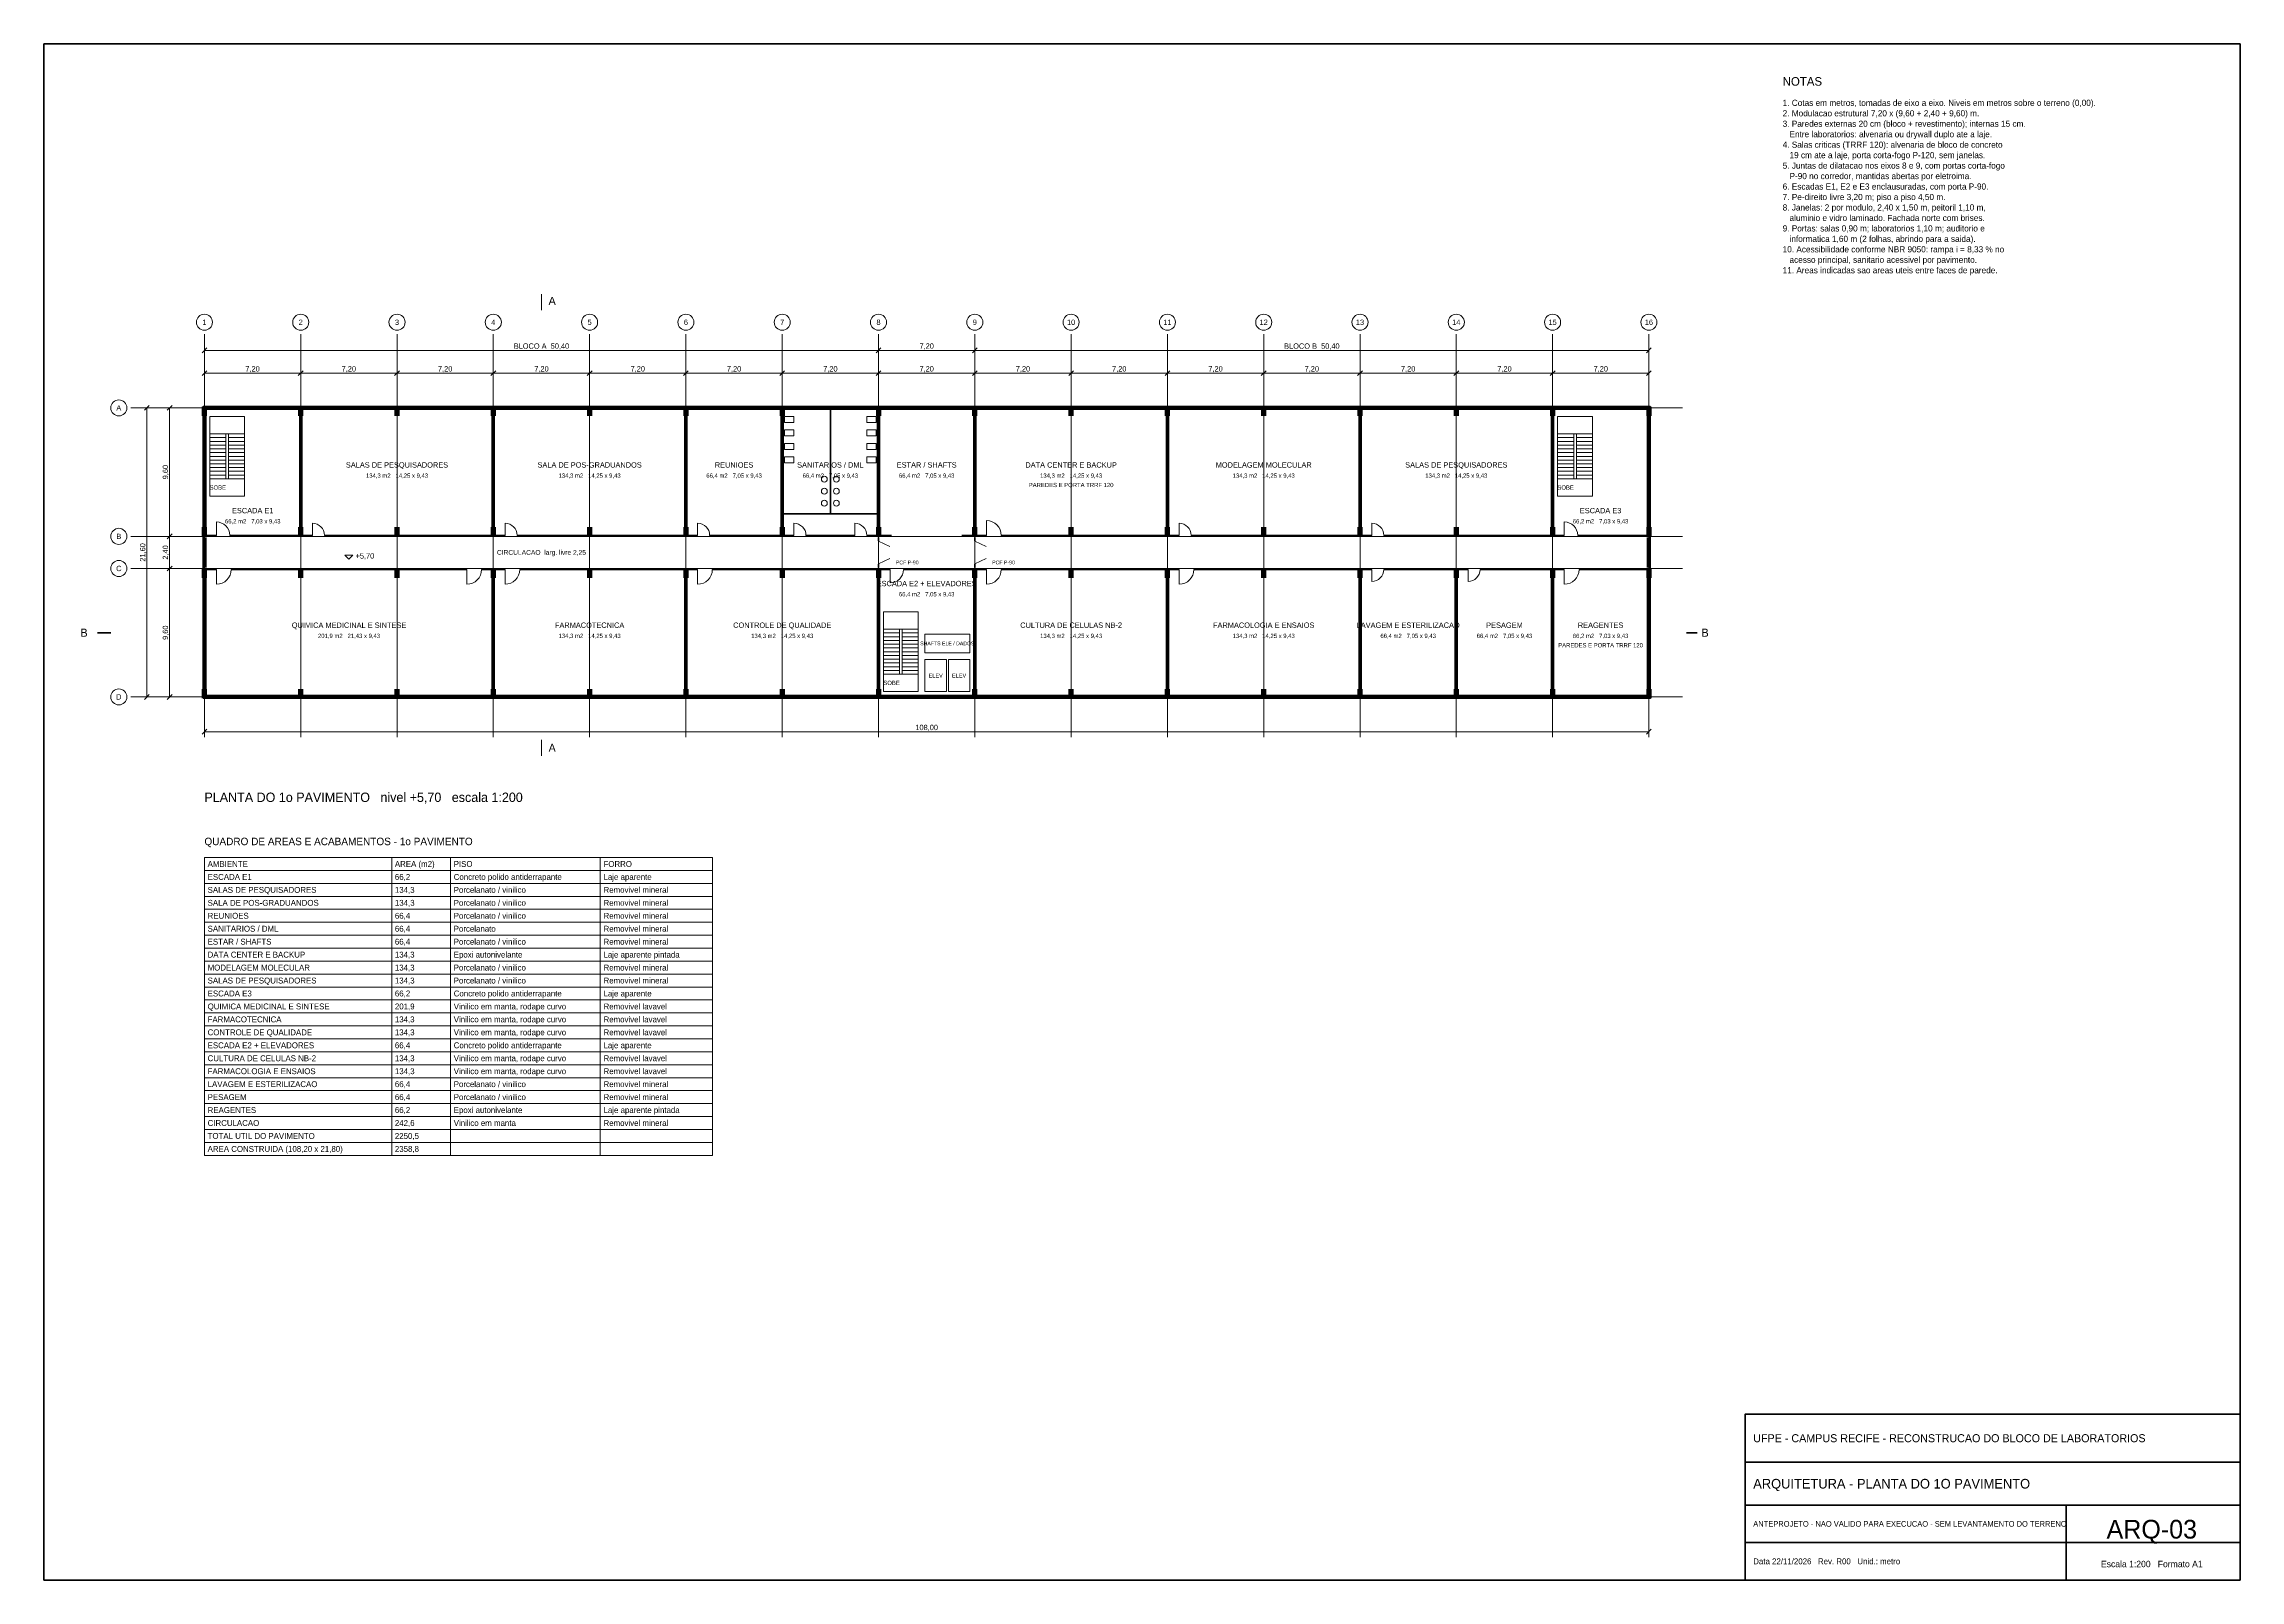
# Model space of a CAD drawing. Header units: metres. Extents: x -12 to 152, y -66 to 49.
import ezdxf
from ezdxf.enums import TextEntityAlignment as Align

# ---------------------------------------------------------------- set-up
doc = ezdxf.new("R2010")
doc.units = ezdxf.units.M
for name, color, linetype, lineweight, true_color in [('COTA', 8, 'Continuous', 13, 0x6a6a6a), ('EIXO', 8, 'Continuous', 13, 0x6a6a6a), ('ESQUADRIA', 4, 'Continuous', 18, 0x007f9f), ('MOBILIA', 9, 'Continuous', 13, 0xa8a8a8)]:
    doc.layers.add(name, color=color, linetype=linetype, lineweight=lineweight, true_color=true_color)
for name, color, linetype, lineweight in [('FOLHA', 7, 'Continuous', 35), ('NOTA', 7, 'Continuous', 18), ('PAREDE', 7, 'Continuous', 50), ('PILAR', 7, 'Continuous', 35), ('TEXTO', 7, 'Continuous', 18)]:
    doc.layers.add(name, color=color, linetype=linetype, lineweight=lineweight)

msp = doc.modelspace()

# ---------------------------------------------------------------- hatches: boundary and pattern name
at = {"layer": 'PILAR'}
for points in [[(-0.2, 21), (0.2, 21), (0.2, 21.7), (-0.2, 21.7)], [(7, 21), (7.4, 21), (7.4, 21.7), (7, 21.7)], [(14.2, 21), (14.6, 21), (14.6, 21.7), (14.2, 21.7)], [(21.4, 21), (21.8, 21), (21.8, 21.7), (21.4, 21.7)], [(28.6, 21), (29, 21), (29, 21.7), (28.6, 21.7)], [(35.8, 21), (36.2, 21), (36.2, 21.7), (35.8, 21.7)], [(43, 21), (43.4, 21), (43.4, 21.7), (43, 21.7)], [(50.2, 21), (50.6, 21), (50.6, 21.7), (50.2, 21.7)], [(57.4, 21), (57.8, 21), (57.8, 21.7), (57.4, 21.7)], [(64.6, 21), (65, 21), (65, 21.7), (64.6, 21.7)], [(71.8, 21), (72.2, 21), (72.2, 21.7), (71.8, 21.7)], [(79, 21), (79.4, 21), (79.4, 21.7), (79, 21.7)], [(86.2, 21), (86.6, 21), (86.6, 21.7), (86.2, 21.7)], [(93.4, 21), (93.8, 21), (93.8, 21.7), (93.4, 21.7)], [(100.6, 21), (101, 21), (101, 21.7), (100.6, 21.7)], [(107.8, 21), (108.2, 21), (108.2, 21.7), (107.8, 21.7)], [(-0.2, 12), (0.2, 12), (0.2, 12.7), (-0.2, 12.7)], [(7, 12), (7.4, 12), (7.4, 12.7), (7, 12.7)], [(14.2, 12), (14.6, 12), (14.6, 12.7), (14.2, 12.7)], [(21.4, 12), (21.8, 12), (21.8, 12.7), (21.4, 12.7)], [(28.6, 12), (29, 12), (29, 12.7), (28.6, 12.7)], [(35.8, 12), (36.2, 12), (36.2, 12.7), (35.8, 12.7)], [(43, 12), (43.4, 12), (43.4, 12.7), (43, 12.7)], [(50.2, 12), (50.6, 12), (50.6, 12.7), (50.2, 12.7)], [(57.4, 12), (57.8, 12), (57.8, 12.7), (57.4, 12.7)], [(64.6, 12), (65, 12), (65, 12.7), (64.6, 12.7)], [(71.8, 12), (72.2, 12), (72.2, 12.7), (71.8, 12.7)], [(79, 12), (79.4, 12), (79.4, 12.7), (79, 12.7)], [(86.2, 12), (86.6, 12), (86.6, 12.7), (86.2, 12.7)], [(93.4, 12), (93.8, 12), (93.8, 12.7), (93.4, 12.7)], [(100.6, 12), (101, 12), (101, 12.7), (100.6, 12.7)], [(107.8, 12), (108.2, 12), (108.2, 12.7), (107.8, 12.7)], [(-0.2, 8.9), (0.2, 8.9), (0.2, 9.6), (-0.2, 9.6)], [(7, 8.9), (7.4, 8.9), (7.4, 9.6), (7, 9.6)], [(14.2, 8.9), (14.6, 8.9), (14.6, 9.6), (14.2, 9.6)], [(21.4, 8.9), (21.8, 8.9), (21.8, 9.6), (21.4, 9.6)], [(28.6, 8.9), (29, 8.9), (29, 9.6), (28.6, 9.6)], [(35.8, 8.9), (36.2, 8.9), (36.2, 9.6), (35.8, 9.6)], [(43, 8.9), (43.4, 8.9), (43.4, 9.6), (43, 9.6)], [(50.2, 8.9), (50.6, 8.9), (50.6, 9.6), (50.2, 9.6)], [(57.4, 8.9), (57.8, 8.9), (57.8, 9.6), (57.4, 9.6)], [(64.6, 8.9), (65, 8.9), (65, 9.6), (64.6, 9.6)], [(71.8, 8.9), (72.2, 8.9), (72.2, 9.6), (71.8, 9.6)], [(79, 8.9), (79.4, 8.9), (79.4, 9.6), (79, 9.6)], [(86.2, 8.9), (86.6, 8.9), (86.6, 9.6), (86.2, 9.6)], [(93.4, 8.9), (93.8, 8.9), (93.8, 9.6), (93.4, 9.6)], [(100.6, 8.9), (101, 8.9), (101, 9.6), (100.6, 9.6)], [(107.8, 8.9), (108.2, 8.9), (108.2, 9.6), (107.8, 9.6)], [(-0.2, -0.1), (0.2, -0.1), (0.2, 0.6), (-0.2, 0.6)], [(7, -0.1), (7.4, -0.1), (7.4, 0.6), (7, 0.6)], [(14.2, -0.1), (14.6, -0.1), (14.6, 0.6), (14.2, 0.6)], [(21.4, -0.1), (21.8, -0.1), (21.8, 0.6), (21.4, 0.6)], [(28.6, -0.1), (29, -0.1), (29, 0.6), (28.6, 0.6)], [(35.8, -0.1), (36.2, -0.1), (36.2, 0.6), (35.8, 0.6)], [(43, -0.1), (43.4, -0.1), (43.4, 0.6), (43, 0.6)], [(50.2, -0.1), (50.6, -0.1), (50.6, 0.6), (50.2, 0.6)], [(57.4, -0.1), (57.8, -0.1), (57.8, 0.6), (57.4, 0.6)], [(64.6, -0.1), (65, -0.1), (65, 0.6), (64.6, 0.6)], [(71.8, -0.1), (72.2, -0.1), (72.2, 0.6), (71.8, 0.6)], [(79, -0.1), (79.4, -0.1), (79.4, 0.6), (79, 0.6)], [(86.2, -0.1), (86.6, -0.1), (86.6, 0.6), (86.2, 0.6)], [(93.4, -0.1), (93.8, -0.1), (93.8, 0.6), (93.4, 0.6)], [(100.6, -0.1), (101, -0.1), (101, 0.6), (100.6, 0.6)], [(107.8, -0.1), (108.2, -0.1), (108.2, 0.6), (107.8, 0.6)]]:
    msp.add_hatch(color=7, dxfattribs=at).paths.add_polyline_path(points)

# ---------------------------------------------------------------- linework, layer by layer
at = {"layer": 'COTA'}
for p, q in [((-0.18, 25.72), (0.18, 26.08)), ((0, 21.78), (0, 26.08)), ((0, 25.9), (50.4, 25.9)), ((50.22, 25.72), (50.58, 26.08)), ((50.22, 25.72), (50.58, 26.08)), ((50.4, 21.78), (50.4, 26.08)), ((50.4, 21.78), (50.4, 26.08)), ((50.4, 25.9), (57.6, 25.9)), ((57.42, 25.72), (57.78, 26.08)), ((57.42, 25.72), (57.78, 26.08)), ((57.6, 21.78), (57.6, 26.08)), ((57.6, 21.78), (57.6, 26.08)), ((57.6, 25.9), (108, 25.9)), ((107.82, 25.72), (108.18, 26.08)), ((108, 21.78), (108, 26.08)), ((-0.18, 24.02), (0.18, 24.38)), ((0, 21.78), (0, 24.38)), ((0, 24.2), (7.2, 24.2)), ((7.02, 24.02), (7.38, 24.38)), ((7.02, 24.02), (7.38, 24.38)), ((7.2, 21.78), (7.2, 24.38)), ((7.2, 21.78), (7.2, 24.38)), ((7.2, 24.2), (14.4, 24.2)), ((14.22, 24.02), (14.58, 24.38)), ((14.22, 24.02), (14.58, 24.38)), ((14.4, 21.78), (14.4, 24.38)), ((14.4, 21.78), (14.4, 24.38)), ((14.4, 24.2), (21.6, 24.2)), ((21.42, 24.02), (21.78, 24.38)), ((21.42, 24.02), (21.78, 24.38)), ((21.6, 21.78), (21.6, 24.38)), ((21.6, 21.78), (21.6, 24.38)), ((21.6, 24.2), (28.8, 24.2)), ((28.62, 24.02), (28.98, 24.38)), ((28.62, 24.02), (28.98, 24.38)), ((28.8, 21.78), (28.8, 24.38)), ((28.8, 21.78), (28.8, 24.38)), ((28.8, 24.2), (36, 24.2)), ((35.82, 24.02), (36.18, 24.38)), ((35.82, 24.02), (36.18, 24.38)), ((36, 21.78), (36, 24.38)), ((36, 21.78), (36, 24.38)), ((36, 24.2), (43.2, 24.2)), ((43.02, 24.02), (43.38, 24.38)), ((43.02, 24.02), (43.38, 24.38)), ((43.2, 21.78), (43.2, 24.38)), ((43.2, 21.78), (43.2, 24.38)), ((43.2, 24.2), (50.4, 24.2)), ((50.22, 24.02), (50.58, 24.38)), ((50.22, 24.02), (50.58, 24.38)), ((50.4, 21.78), (50.4, 24.38)), ((50.4, 21.78), (50.4, 24.38)), ((50.4, 24.2), (57.6, 24.2)), ((57.42, 24.02), (57.78, 24.38)), ((57.42, 24.02), (57.78, 24.38)), ((57.6, 21.78), (57.6, 24.38)), ((57.6, 21.78), (57.6, 24.38)), ((57.6, 24.2), (64.8, 24.2)), ((64.62, 24.02), (64.98, 24.38)), ((64.62, 24.02), (64.98, 24.38)), ((64.8, 21.78), (64.8, 24.38)), ((64.8, 21.78), (64.8, 24.38)), ((64.8, 24.2), (72, 24.2)), ((71.82, 24.02), (72.18, 24.38)), ((71.82, 24.02), (72.18, 24.38)), ((72, 21.78), (72, 24.38)), ((72, 21.78), (72, 24.38)), ((72, 24.2), (79.2, 24.2)), ((79.02, 24.02), (79.38, 24.38)), ((79.02, 24.02), (79.38, 24.38)), ((79.2, 21.78), (79.2, 24.38)), ((79.2, 21.78), (79.2, 24.38)), ((79.2, 24.2), (86.4, 24.2)), ((86.22, 24.02), (86.58, 24.38)), ((86.22, 24.02), (86.58, 24.38)), ((86.4, 21.78), (86.4, 24.38)), ((86.4, 21.78), (86.4, 24.38)), ((86.4, 24.2), (93.6, 24.2)), ((93.42, 24.02), (93.78, 24.38)), ((93.42, 24.02), (93.78, 24.38)), ((93.6, 21.78), (93.6, 24.38)), ((93.6, 21.78), (93.6, 24.38)), ((93.6, 24.2), (100.8, 24.2)), ((100.62, 24.02), (100.98, 24.38)), ((100.62, 24.02), (100.98, 24.38)), ((100.8, 21.78), (100.8, 24.38)), ((100.8, 21.78), (100.8, 24.38)), ((100.8, 24.2), (108, 24.2)), ((107.82, 24.02), (108.18, 24.38)), ((108, 21.78), (108, 24.38)), ((-4.48, 21.42), (-4.12, 21.78)), ((-0.18, 21.6), (-4.48, 21.6)), ((-4.3, 0), (-4.3, 21.6)), ((-2.78, 21.42), (-2.42, 21.78)), ((-0.18, 21.6), (-2.78, 21.6)), ((-2.6, 12), (-2.6, 21.6)), ((-2.78, 11.82), (-2.42, 12.18)), ((-2.78, 11.82), (-2.42, 12.18)), ((-0.18, 12), (-2.78, 12)), ((-0.18, 12), (-2.78, 12)), ((-2.6, 9.6), (-2.6, 12)), ((-2.78, 9.42), (-2.42, 9.78)), ((-2.78, 9.42), (-2.42, 9.78)), ((-0.18, 9.6), (-2.78, 9.6)), ((-0.18, 9.6), (-2.78, 9.6)), ((-2.6, 0), (-2.6, 9.6)), ((-4.48, -0.18), (-4.12, 0.18)), ((-0.18, 0), (-4.48, 0)), ((-2.78, -0.18), (-2.42, 0.18)), ((-0.18, 0), (-2.78, 0)), ((0, -0.18), (0, -2.78)), ((108, -0.18), (108, -2.78)), ((-0.18, -2.78), (0.18, -2.42)), ((0, -2.6), (108, -2.6)), ((107.82, -2.78), (108.18, -2.42)), ((0, -12.968), (38, -12.968)), ((14, -34.264), (14, -12)), ((18.4, -34.264), (18.4, -12)), ((29.6, -34.264), (29.6, -12)), ((0, -13.936), (38, -13.936)), ((0, -14.904), (38, -14.904)), ((0, -15.872), (38, -15.872)), ((0, -16.84), (38, -16.84)), ((0, -17.808), (38, -17.808)), ((0, -18.776), (38, -18.776)), ((0, -19.744), (38, -19.744)), ((0, -20.712), (38, -20.712)), ((0, -21.68), (38, -21.68)), ((0, -22.648), (38, -22.648)), ((0, -23.616), (38, -23.616)), ((0, -24.584), (38, -24.584)), ((0, -25.552), (38, -25.552)), ((0, -26.52), (38, -26.52)), ((0, -27.488), (38, -27.488)), ((0, -28.456), (38, -28.456)), ((0, -29.424), (38, -29.424)), ((0, -30.392), (38, -30.392)), ((0, -31.36), (38, -31.36)), ((0, -32.328), (38, -32.328)), ((0, -33.296), (38, -33.296)), ((0, -34.264), (38, -34.264))]:
    msp.add_line(p, q, dxfattribs=at)
for points in [[(10.5, 10.6), (10.8, 10.3), (11.1, 10.6)], [(0, -34.264), (38, -34.264), (38, -12), (0, -12)]]:
    msp.add_lwpolyline(points, close=True, dxfattribs=at)
at = {"layer": 'EIXO'}
for p, q in [((0, -3), (0, 27.1)), ((7.2, -3), (7.2, 27.1)), ((14.4, -3), (14.4, 27.1)), ((21.6, -3), (21.6, 27.1)), ((28.8, -3), (28.8, 27.1)), ((36, -3), (36, 27.1)), ((43.2, -3), (43.2, 27.1)), ((50.4, -3), (50.4, 27.1)), ((57.6, -3), (57.6, 27.1)), ((64.8, -3), (64.8, 27.1)), ((72, -3), (72, 27.1)), ((79.2, -3), (79.2, 27.1)), ((86.4, -3), (86.4, 27.1)), ((93.6, -3), (93.6, 27.1)), ((100.8, -3), (100.8, 27.1)), ((108, -3), (108, 27.1)), ((-5.5, 21.6), (110.5, 21.6)), ((-5.5, 12), (110.5, 12)), ((-5.5, 9.6), (110.5, 9.6)), ((-5.5, 0), (110.5, 0))]:
    msp.add_line(p, q, dxfattribs=at)
for centre in [(0, 28), (7.2, 28), (14.4, 28), (21.6, 28), (28.8, 28), (36, 28), (43.2, 28), (50.4, 28), (57.6, 28), (64.8, 28), (72, 28), (79.2, 28), (86.4, 28), (93.6, 28), (100.8, 28), (108, 28), (-6.4, 21.6), (-6.4, 12), (-6.4, 9.6), (-6.4, 0)]:
    msp.add_circle(centre, 0.6, dxfattribs=at)
at = {"layer": 'ESQUADRIA'}
for p, q in [((0.9, 21.5), (1.9, 21.5)), ((7.8, 21.6), (10.2, 21.6)), ((11.4, 21.6), (13.8, 21.6)), ((15, 21.6), (17.4, 21.6)), ((18.6, 21.6), (21, 21.6)), ((22.2, 21.6), (24.6, 21.6)), ((25.8, 21.6), (28.2, 21.6)), ((29.4, 21.6), (31.8, 21.6)), ((33, 21.6), (35.4, 21.6)), ((36.6, 21.6), (39, 21.6)), ((40.2, 21.6), (42.6, 21.6)), ((43.8, 21.6), (46.2, 21.6)), ((47.4, 21.6), (49.8, 21.6)), ((51, 21.6), (53.4, 21.6)), ((54.6, 21.6), (57, 21.6)), ((72.6, 21.6), (75, 21.6)), ((76.2, 21.6), (78.6, 21.6)), ((79.8, 21.6), (82.2, 21.6)), ((83.4, 21.6), (85.8, 21.6)), ((87, 21.6), (89.4, 21.6)), ((90.6, 21.6), (93, 21.6)), ((94.2, 21.6), (96.6, 21.6)), ((97.8, 21.6), (100.2, 21.6)), ((101.675, 21.5), (102.675, 21.5)), ((58.475, 12.075), (58.475, 13.175)), ((0.9, 12.075), (0.9, 13.075)), ((8.075, 12.075), (8.075, 12.975)), ((22.475, 12.075), (22.475, 12.975)), ((36.875, 12.075), (36.875, 12.975)), ((44.075, 12.075), (44.075, 12.975)), ((48.625, 12.075), (48.625, 12.975)), ((50.4, 11.65), (51.25, 11.25)), ((57.6, 11.65), (58.45, 11.25)), ((72.875, 12.075), (72.875, 12.975)), ((87.275, 12.075), (87.275, 12.975)), ((101.675, 12.075), (101.675, 13.075)), ((50.4, 9.95), (51.25, 10.35)), ((57.6, 9.95), (58.45, 10.35)), ((0.9, 9.525), (0.9, 8.425)), ((19.625, 9.525), (19.625, 8.425)), ((22.475, 9.525), (22.475, 8.425)), ((36.875, 9.525), (36.875, 8.425)), ((51.275, 9.525), (51.275, 8.525)), ((58.475, 9.525), (58.475, 8.425)), ((72.875, 9.525), (72.875, 8.425)), ((87.275, 9.525), (87.275, 8.625)), ((94.475, 9.525), (94.475, 8.625)), ((101.675, 9.525), (101.675, 8.425)), ((0.6, 0), (3, 0)), ((4.2, 0), (6.6, 0)), ((7.8, 0), (10.2, 0)), ((11.4, 0), (13.8, 0)), ((15, 0), (17.4, 0)), ((18.6, 0), (21, 0)), ((22.2, 0), (24.6, 0)), ((25.8, 0), (28.2, 0)), ((29.4, 0), (31.8, 0)), ((33, 0), (35.4, 0)), ((36.6, 0), (39, 0)), ((40.2, 0), (42.6, 0)), ((43.8, 0), (46.2, 0)), ((47.4, 0), (49.8, 0)), ((58.2, 0), (60.6, 0)), ((61.8, 0), (64.2, 0)), ((65.4, 0), (67.8, 0)), ((69, 0), (71.4, 0)), ((72.6, 0), (75, 0)), ((76.2, 0), (78.6, 0)), ((79.8, 0), (82.2, 0)), ((83.4, 0), (85.8, 0)), ((87, 0), (89.4, 0)), ((90.6, 0), (93, 0)), ((94.2, 0), (96.6, 0)), ((97.8, 0), (100.2, 0))]:
    msp.add_line(p, q, dxfattribs=at)
for points in [[(7.8, 21.5), (10.2, 21.5), (10.2, 21.7), (7.8, 21.7)], [(11.4, 21.5), (13.8, 21.5), (13.8, 21.7), (11.4, 21.7)], [(15, 21.5), (17.4, 21.5), (17.4, 21.7), (15, 21.7)], [(18.6, 21.5), (21, 21.5), (21, 21.7), (18.6, 21.7)], [(22.2, 21.5), (24.6, 21.5), (24.6, 21.7), (22.2, 21.7)], [(25.8, 21.5), (28.2, 21.5), (28.2, 21.7), (25.8, 21.7)], [(29.4, 21.5), (31.8, 21.5), (31.8, 21.7), (29.4, 21.7)], [(33, 21.5), (35.4, 21.5), (35.4, 21.7), (33, 21.7)], [(36.6, 21.5), (39, 21.5), (39, 21.7), (36.6, 21.7)], [(40.2, 21.5), (42.6, 21.5), (42.6, 21.7), (40.2, 21.7)], [(43.8, 21.5), (46.2, 21.5), (46.2, 21.7), (43.8, 21.7)], [(47.4, 21.5), (49.8, 21.5), (49.8, 21.7), (47.4, 21.7)], [(51, 21.5), (53.4, 21.5), (53.4, 21.7), (51, 21.7)], [(54.6, 21.5), (57, 21.5), (57, 21.7), (54.6, 21.7)], [(72.6, 21.5), (75, 21.5), (75, 21.7), (72.6, 21.7)], [(76.2, 21.5), (78.6, 21.5), (78.6, 21.7), (76.2, 21.7)], [(79.8, 21.5), (82.2, 21.5), (82.2, 21.7), (79.8, 21.7)], [(83.4, 21.5), (85.8, 21.5), (85.8, 21.7), (83.4, 21.7)], [(87, 21.5), (89.4, 21.5), (89.4, 21.7), (87, 21.7)], [(90.6, 21.5), (93, 21.5), (93, 21.7), (90.6, 21.7)], [(94.2, 21.5), (96.6, 21.5), (96.6, 21.7), (94.2, 21.7)], [(97.8, 21.5), (100.2, 21.5), (100.2, 21.7), (97.8, 21.7)], [(0.6, -0.1), (3, -0.1), (3, 0.1), (0.6, 0.1)], [(4.2, -0.1), (6.6, -0.1), (6.6, 0.1), (4.2, 0.1)], [(7.8, -0.1), (10.2, -0.1), (10.2, 0.1), (7.8, 0.1)], [(11.4, -0.1), (13.8, -0.1), (13.8, 0.1), (11.4, 0.1)], [(15, -0.1), (17.4, -0.1), (17.4, 0.1), (15, 0.1)], [(18.6, -0.1), (21, -0.1), (21, 0.1), (18.6, 0.1)], [(22.2, -0.1), (24.6, -0.1), (24.6, 0.1), (22.2, 0.1)], [(25.8, -0.1), (28.2, -0.1), (28.2, 0.1), (25.8, 0.1)], [(29.4, -0.1), (31.8, -0.1), (31.8, 0.1), (29.4, 0.1)], [(33, -0.1), (35.4, -0.1), (35.4, 0.1), (33, 0.1)], [(36.6, -0.1), (39, -0.1), (39, 0.1), (36.6, 0.1)], [(40.2, -0.1), (42.6, -0.1), (42.6, 0.1), (40.2, 0.1)], [(43.8, -0.1), (46.2, -0.1), (46.2, 0.1), (43.8, 0.1)], [(47.4, -0.1), (49.8, -0.1), (49.8, 0.1), (47.4, 0.1)], [(51.375, -0.1), (52.375, -0.1), (52.375, 0.1), (51.375, 0.1)], [(58.2, -0.1), (60.6, -0.1), (60.6, 0.1), (58.2, 0.1)], [(61.8, -0.1), (64.2, -0.1), (64.2, 0.1), (61.8, 0.1)], [(65.4, -0.1), (67.8, -0.1), (67.8, 0.1), (65.4, 0.1)], [(69, -0.1), (71.4, -0.1), (71.4, 0.1), (69, 0.1)], [(72.6, -0.1), (75, -0.1), (75, 0.1), (72.6, 0.1)], [(76.2, -0.1), (78.6, -0.1), (78.6, 0.1), (76.2, 0.1)], [(79.8, -0.1), (82.2, -0.1), (82.2, 0.1), (79.8, 0.1)], [(83.4, -0.1), (85.8, -0.1), (85.8, 0.1), (83.4, 0.1)], [(87, -0.1), (89.4, -0.1), (89.4, 0.1), (87, 0.1)], [(90.6, -0.1), (93, -0.1), (93, 0.1), (90.6, 0.1)], [(94.2, -0.1), (96.6, -0.1), (96.6, 0.1), (94.2, 0.1)], [(97.8, -0.1), (100.2, -0.1), (100.2, 0.1), (97.8, 0.1)]]:
    msp.add_lwpolyline(points, close=True, dxfattribs=at)
for centre, radius, start, end in [((58.475, 12.075), 1.1, 0, 90), ((0.9, 12.075), 1, 0, 90), ((8.075, 12.075), 0.9, 0, 90), ((22.475, 12.075), 0.9, 0, 90), ((36.875, 12.075), 0.9, 0, 90), ((44.075, 12.075), 0.9, 0, 90), ((48.625, 12.075), 0.9, 0, 90), ((72.875, 12.075), 0.9, 0, 90), ((87.275, 12.075), 0.9, 0, 90), ((101.675, 12.075), 1, 0, 90), ((0.9, 9.525), 1.1, 270, 360), ((19.625, 9.525), 1.1, 270, 360), ((22.475, 9.525), 1.1, 270, 360), ((36.875, 9.525), 1.1, 270, 360), ((51.275, 9.525), 1, 270, 360), ((58.475, 9.525), 1.1, 270, 360), ((72.875, 9.525), 1.1, 270, 360), ((87.275, 9.525), 0.9, 270, 360), ((94.475, 9.525), 0.9, 270, 360), ((101.675, 9.525), 1.1, 270, 360)]:
    msp.add_arc(centre, radius, start, end, dxfattribs=at)
at = {"layer": 'FOLHA'}
for p, q in [((115.2, -57.2), (152.2, -57.2)), ((115.2, -60.4), (152.2, -60.4)), ((139.2, -66), (139.2, -60.4)), ((115.2, -63.2), (152.2, -63.2))]:
    msp.add_line(p, q, dxfattribs=at)
for points in [[(-12, -66), (152.2, -66), (152.2, 48.8), (-12, 48.8)], [(115.2, -66), (152.2, -66), (152.2, -53.6), (115.2, -53.6)]]:
    msp.add_lwpolyline(points, close=True, dxfattribs=at)
at = {"layer": 'MOBILIA'}
for p, q in [((0.4, 19.66), (1.6, 19.66)), ((0.4, 19.38), (1.6, 19.38)), ((0.4, 19.1), (1.6, 19.1)), ((0.4, 18.82), (1.6, 18.82)), ((0.4, 18.54), (1.6, 18.54)), ((0.4, 18.26), (1.6, 18.26)), ((1.8, 19.66), (3, 19.66)), ((1.8, 19.38), (3, 19.38)), ((1.8, 19.1), (3, 19.1)), ((1.8, 18.82), (3, 18.82)), ((1.8, 18.54), (3, 18.54)), ((1.8, 18.26), (3, 18.26)), ((101.175, 19.66), (102.375, 19.66)), ((101.175, 19.38), (102.375, 19.38)), ((101.175, 19.1), (102.375, 19.1)), ((101.175, 18.82), (102.375, 18.82)), ((101.175, 18.54), (102.375, 18.54)), ((101.175, 18.26), (102.375, 18.26)), ((102.575, 19.66), (103.775, 19.66)), ((102.575, 19.38), (103.775, 19.38)), ((102.575, 19.1), (103.775, 19.1)), ((102.575, 18.82), (103.775, 18.82)), ((102.575, 18.54), (103.775, 18.54)), ((102.575, 18.26), (103.775, 18.26)), ((0.4, 17.98), (1.6, 17.98)), ((0.4, 17.7), (1.6, 17.7)), ((0.4, 17.42), (1.6, 17.42)), ((0.4, 17.14), (1.6, 17.14)), ((0.4, 16.86), (1.6, 16.86)), ((0.4, 16.58), (1.6, 16.58)), ((1.8, 17.98), (3, 17.98)), ((1.8, 17.7), (3, 17.7)), ((1.8, 17.42), (3, 17.42)), ((1.8, 17.14), (3, 17.14)), ((1.8, 16.86), (3, 16.86)), ((1.8, 16.58), (3, 16.58)), ((101.175, 17.98), (102.375, 17.98)), ((101.175, 17.7), (102.375, 17.7)), ((101.175, 17.42), (102.375, 17.42)), ((101.175, 17.14), (102.375, 17.14)), ((101.175, 16.86), (102.375, 16.86)), ((101.175, 16.58), (102.375, 16.58)), ((102.575, 17.98), (103.775, 17.98)), ((102.575, 17.7), (103.775, 17.7)), ((102.575, 17.42), (103.775, 17.42)), ((102.575, 17.14), (103.775, 17.14)), ((102.575, 16.86), (103.775, 16.86)), ((102.575, 16.58), (103.775, 16.58)), ((0.4, 16.3), (1.6, 16.3)), ((1.8, 16.3), (3, 16.3)), ((101.175, 16.3), (102.375, 16.3)), ((102.575, 16.3), (103.775, 16.3)), ((50.775, 5.06), (51.975, 5.06)), ((52.175, 5.06), (53.375, 5.06)), ((50.775, 4.78), (51.975, 4.78)), ((50.775, 4.5), (51.975, 4.5)), ((50.775, 4.22), (51.975, 4.22)), ((50.775, 3.94), (51.975, 3.94)), ((50.775, 3.66), (51.975, 3.66)), ((50.775, 3.38), (51.975, 3.38)), ((52.175, 4.78), (53.375, 4.78)), ((52.175, 4.5), (53.375, 4.5)), ((52.175, 4.22), (53.375, 4.22)), ((52.175, 3.94), (53.375, 3.94)), ((52.175, 3.66), (53.375, 3.66)), ((52.175, 3.38), (53.375, 3.38)), ((50.775, 3.1), (51.975, 3.1)), ((50.775, 2.82), (51.975, 2.82)), ((50.775, 2.54), (51.975, 2.54)), ((50.775, 2.26), (51.975, 2.26)), ((50.775, 1.98), (51.975, 1.98)), ((50.775, 1.7), (51.975, 1.7)), ((52.175, 3.1), (53.375, 3.1)), ((52.175, 2.82), (53.375, 2.82)), ((52.175, 2.54), (53.375, 2.54)), ((52.175, 2.26), (53.375, 2.26)), ((52.175, 1.98), (53.375, 1.98)), ((52.175, 1.7), (53.375, 1.7))]:
    msp.add_line(p, q, dxfattribs=at)
for points in [[(0.4, 15), (3, 15), (3, 20.96), (0.4, 20.96)], [(43.375, 20.5), (44.075, 20.5), (44.075, 20.95), (43.375, 20.95)], [(43.375, 19.5), (44.075, 19.5), (44.075, 19.95), (43.375, 19.95)], [(49.525, 20.5), (50.225, 20.5), (50.225, 20.95), (49.525, 20.95)], [(49.525, 19.5), (50.225, 19.5), (50.225, 19.95), (49.525, 19.95)], [(101.175, 15), (103.775, 15), (103.775, 20.96), (101.175, 20.96)], [(1.6, 16.3), (1.8, 16.3), (1.8, 19.66), (1.6, 19.66)], [(43.375, 18.5), (44.075, 18.5), (44.075, 18.95), (43.375, 18.95)], [(49.525, 18.5), (50.225, 18.5), (50.225, 18.95), (49.525, 18.95)], [(102.375, 16.3), (102.575, 16.3), (102.575, 19.66), (102.375, 19.66)], [(43.375, 17.5), (44.075, 17.5), (44.075, 17.95), (43.375, 17.95)], [(49.525, 17.5), (50.225, 17.5), (50.225, 17.95), (49.525, 17.95)], [(50.775, 0.4), (53.375, 0.4), (53.375, 6.36), (50.775, 6.36)], [(51.975, 1.7), (52.175, 1.7), (52.175, 5.06), (51.975, 5.06)], [(53.875, 3.3), (57.225, 3.3), (57.225, 4.7), (53.875, 4.7)], [(53.875, 0.4), (55.475, 0.4), (55.475, 2.8), (53.875, 2.8)], [(55.625, 0.4), (57.225, 0.4), (57.225, 2.8), (55.625, 2.8)]]:
    msp.add_lwpolyline(points, close=True, dxfattribs=at)
for centre in [(46.35, 16.275), (47.25, 16.275), (46.35, 15.375), (47.25, 15.375), (46.35, 14.475), (47.25, 14.475)]:
    msp.add_circle(centre, 0.22, dxfattribs=at)
at = {"layer": 'PAREDE'}
for p, q in [((0.1, 12.075), (0.1, 21.5)), ((0.1, 21.5), (7.125, 21.5)), ((7.125, 12.075), (7.125, 21.5)), ((7.275, 12.075), (7.275, 21.5)), ((7.275, 21.5), (21.525, 21.5)), ((21.525, 12.075), (21.525, 21.5)), ((21.675, 12.075), (21.675, 21.5)), ((21.675, 21.5), (35.925, 21.5)), ((35.925, 12.075), (35.925, 21.5)), ((36.075, 12.075), (36.075, 21.5)), ((36.075, 21.5), (43.125, 21.5)), ((43.125, 12.075), (43.125, 21.5)), ((43.275, 12.075), (43.275, 21.5)), ((43.275, 21.5), (50.325, 21.5)), ((46.8, 13.675), (46.8, 21.5)), ((50.325, 12.075), (50.325, 21.5)), ((50.475, 12.075), (50.475, 21.5)), ((50.475, 21.5), (57.525, 21.5)), ((57.525, 12.075), (57.525, 21.5)), ((57.675, 12.075), (57.675, 21.5)), ((57.675, 21.5), (71.925, 21.5)), ((71.925, 12.075), (71.925, 21.5)), ((72.075, 12.075), (72.075, 21.5)), ((72.075, 21.5), (86.325, 21.5)), ((86.325, 12.075), (86.325, 21.5)), ((86.475, 12.075), (86.475, 21.5)), ((86.475, 21.5), (100.725, 21.5)), ((100.725, 12.075), (100.725, 21.5)), ((100.875, 12.075), (100.875, 21.5)), ((100.875, 21.5), (107.9, 21.5)), ((107.9, 12.075), (107.9, 21.5)), ((43.275, 13.675), (50.325, 13.675)), ((0.1, 12.075), (0.9, 12.075)), ((0.1, 9.675), (0.1, 11.925)), ((1.9, 12.075), (7.125, 12.075)), ((7.275, 12.075), (8.075, 12.075)), ((8.975, 12.075), (21.525, 12.075)), ((21.675, 12.075), (22.475, 12.075)), ((23.375, 12.075), (35.925, 12.075)), ((36.075, 12.075), (36.875, 12.075)), ((37.775, 12.075), (43.125, 12.075)), ((43.275, 12.075), (44.075, 12.075)), ((44.975, 12.075), (48.625, 12.075)), ((49.525, 12.075), (50.325, 12.075)), ((50.4, 11.925), (50.4, 11.675)), ((50.475, 12.075), (51.375, 12.075)), ((56.625, 12.075), (57.525, 12.075)), ((57.6, 11.925), (57.6, 11.675)), ((57.675, 12.075), (58.475, 12.075)), ((59.575, 12.075), (71.925, 12.075)), ((72.075, 12.075), (72.875, 12.075)), ((73.775, 12.075), (86.325, 12.075)), ((86.475, 12.075), (87.275, 12.075)), ((88.175, 12.075), (100.725, 12.075)), ((100.875, 12.075), (101.675, 12.075)), ((102.675, 12.075), (107.9, 12.075)), ((107.9, 9.675), (107.9, 11.925)), ((50.4, 9.675), (50.4, 9.925)), ((57.6, 9.675), (57.6, 9.925)), ((0.1, 0.1), (0.1, 9.525)), ((0.1, 9.525), (0.9, 9.525)), ((2, 9.525), (19.625, 9.525)), ((20.725, 9.525), (21.525, 9.525)), ((21.525, 0.1), (21.525, 9.525)), ((21.675, 0.1), (21.675, 9.525)), ((21.675, 9.525), (22.475, 9.525)), ((23.575, 9.525), (35.925, 9.525)), ((35.925, 0.1), (35.925, 9.525)), ((36.075, 0.1), (36.075, 9.525)), ((36.075, 9.525), (36.875, 9.525)), ((37.975, 9.525), (50.325, 9.525)), ((50.325, 0.1), (50.325, 9.525)), ((50.475, 0.1), (50.475, 9.525)), ((50.475, 9.525), (51.275, 9.525)), ((52.275, 9.525), (57.525, 9.525)), ((57.525, 0.1), (57.525, 9.525)), ((57.675, 0.1), (57.675, 9.525)), ((57.675, 9.525), (58.475, 9.525)), ((59.575, 9.525), (71.925, 9.525)), ((71.925, 0.1), (71.925, 9.525)), ((72.075, 0.1), (72.075, 9.525)), ((72.075, 9.525), (72.875, 9.525)), ((73.975, 9.525), (86.325, 9.525)), ((86.325, 0.1), (86.325, 9.525)), ((86.475, 0.1), (86.475, 9.525)), ((86.475, 9.525), (87.275, 9.525)), ((88.175, 9.525), (93.525, 9.525)), ((93.525, 0.1), (93.525, 9.525)), ((93.675, 0.1), (93.675, 9.525)), ((93.675, 9.525), (94.475, 9.525)), ((95.375, 9.525), (100.725, 9.525)), ((100.725, 0.1), (100.725, 9.525)), ((100.875, 0.1), (100.875, 9.525)), ((100.875, 9.525), (101.675, 9.525)), ((102.775, 9.525), (107.9, 9.525)), ((107.9, 0.1), (107.9, 9.525)), ((-8, 4.8), (-7, 4.8)), ((110.8, 4.8), (111.6, 4.8)), ((0.1, 0.1), (21.525, 0.1)), ((21.675, 0.1), (35.925, 0.1)), ((36.075, 0.1), (50.325, 0.1)), ((50.475, 0.1), (57.525, 0.1)), ((57.675, 0.1), (71.925, 0.1)), ((72.075, 0.1), (86.325, 0.1)), ((86.475, 0.1), (93.525, 0.1)), ((93.675, 0.1), (100.725, 0.1)), ((100.875, 0.1), (107.9, 0.1))]:
    msp.add_line(p, q, dxfattribs=at)
msp.add_lwpolyline([(-0.1, -0.1), (108.1, -0.1), (108.1, 21.7), (-0.1, 21.7)], close=True, dxfattribs=at)
at = {"layer": 'TEXTO'}
for p, q in [((25.2, 30.1), (25.2, 28.9)), ((25.2, -3.2), (25.2, -4.4))]:
    msp.add_line(p, q, dxfattribs=at)

# ---------------------------------------------------------------- texts
at = {"layer": 'COTA'}
for s, p in [('BLOCO A  50,40', (25.2, 26.22)), ('7,20', (54, 26.22)), ('BLOCO B  50,40', (82.8, 26.22)), ('7,20', (3.6, 24.52)), ('7,20', (10.8, 24.52)), ('7,20', (18, 24.52)), ('7,20', (25.2, 24.52)), ('7,20', (32.4, 24.52)), ('7,20', (39.6, 24.52)), ('7,20', (46.8, 24.52)), ('7,20', (54, 24.52)), ('7,20', (61.2, 24.52)), ('7,20', (68.4, 24.52)), ('7,20', (75.6, 24.52)), ('7,20', (82.8, 24.52)), ('7,20', (90, 24.52)), ('7,20', (97.2, 24.52)), ('7,20', (104.4, 24.52)), ('108,00', (54, -2.28))]:
    msp.add_text(s, height=0.4, dxfattribs=at).set_placement(p, align=Align.MIDDLE_CENTER)
for s, p in [('9,60', (-2.92, 16.8)), ('21,60', (-4.62, 10.8)), ('2,40', (-2.92, 10.8)), ('9,60', (-2.92, 4.8))]:
    msp.add_text(s, height=0.4, rotation=90, dxfattribs=at).set_placement(p, align=Align.MIDDLE_CENTER)
msp.add_text('+5,70', height=0.4, dxfattribs=at).set_placement((11.3, 10.54), align=Align.MIDDLE_LEFT)
at = {"layer": 'EIXO'}
for s, p in [('1', (0, 28)), ('2', (7.2, 28)), ('3', (14.4, 28)), ('4', (21.6, 28)), ('5', (28.8, 28)), ('6', (36, 28)), ('7', (43.2, 28)), ('8', (50.4, 28)), ('9', (57.6, 28)), ('10', (64.8, 28)), ('11', (72, 28)), ('12', (79.2, 28)), ('13', (86.4, 28)), ('14', (93.6, 28)), ('15', (100.8, 28)), ('16', (108, 28)), ('A', (-6.4, 21.6)), ('B', (-6.4, 12)), ('C', (-6.4, 9.6)), ('D', (-6.4, 0))]:
    msp.add_text(s, height=0.4, dxfattribs=at).set_placement(p, align=Align.MIDDLE_CENTER)
at = {"layer": 'ESQUADRIA'}
for p in [(51.7, 10.05), (58.9, 10.05)]:
    msp.add_text('PCF P-90', height=0.28, dxfattribs=at).set_placement(p, align=Align.MIDDLE_LEFT)
at = {"layer": 'FOLHA'}
for s, height, p in [('UFPE - CAMPUS RECIFE - RECONSTRUCAO DO BLOCO DE LABORATORIOS', 0.6, (115.8, -55.4)), ('ARQUITETURA - PLANTA DO 1O PAVIMENTO', 0.72, (115.8, -58.8)), ('ANTEPROJETO - NAO VALIDO PARA EXECUCAO - SEM LEVANTAMENTO DO TERRENO', 0.42, (115.8, -61.8)), ('Data 22/11/2026   Rev. R00   Unid.: metro', 0.44, (115.8, -64.6))]:
    msp.add_text(s, height=height, dxfattribs=at).set_placement(p, align=Align.MIDDLE_LEFT)
for s, height, p in [('ARQ-03', 1.4, (145.6, -62.2)), ('Escala 1:200   Formato A1', 0.48, (145.6, -64.8))]:
    msp.add_text(s, height=height, dxfattribs=at).set_placement(p, align=Align.MIDDLE_CENTER)
at = {"layer": 'MOBILIA'}
for s, height, p in [('SOBE', 0.32, (1, 15.65)), ('SOBE', 0.32, (101.775, 15.65)), ('SHAFTS ELE / DADOS', 0.28, (55.545, 4)), ('ELEV', 0.3, (54.675, 1.6)), ('ELEV', 0.3, (56.425, 1.6)), ('SOBE', 0.32, (51.375, 1.05))]:
    msp.add_text(s, height=height, dxfattribs=at).set_placement(p, align=Align.MIDDLE_CENTER)
at = {"layer": 'NOTA'}
for s, height, p in [('NOTAS', 0.64, (118, 46)), ('1. Cotas em metros, tomadas de eixo a eixo. Niveis em metros sobre o terreno (0,00).', 0.46, (118, 44.4)), ('3. Paredes externas 20 cm (bloco + revestimento); internas 15 cm.', 0.46, (118, 42.836)), ('2. Modulacao estrutural 7,20 x (9,60 + 2,40 + 9,60) m.', 0.46, (118, 43.618)), ('4. Salas criticas (TRRF 120): alvenaria de bloco de concreto', 0.46, (118, 41.272)), ('   Entre laboratorios: alvenaria ou drywall duplo ate a laje.', 0.46, (118, 42.054)), ('5. Juntas de dilatacao nos eixos 8 e 9, com portas corta-fogo', 0.46, (118, 39.708)), ('   19 cm ate a laje, porta corta-fogo P-120, sem janelas.', 0.46, (118, 40.49)), ('6. Escadas E1, E2 e E3 enclausuradas, com porta P-90.', 0.46, (118, 38.144)), ('   P-90 no corredor, mantidas abertas por eletroima.', 0.46, (118, 38.926)), ('8. Janelas: 2 por modulo, 2,40 x 1,50 m, peitoril 1,10 m,', 0.46, (118, 36.58)), ('7. Pe-direito livre 3,20 m; piso a piso 4,50 m.', 0.46, (118, 37.362)), ('9. Portas: salas 0,90 m; laboratorios 1,10 m; auditorio e', 0.46, (118, 35.016)), ('   aluminio e vidro laminado. Fachada norte com brises.', 0.46, (118, 35.798)), ('   informatica 1,60 m (2 folhas, abrindo para a saida).', 0.46, (118, 34.234)), ('10. Acessibilidade conforme NBR 9050: rampa i = 8,33 % no', 0.46, (118, 33.452)), ('   acesso principal, sanitario acessivel por pavimento.', 0.46, (118, 32.67)), ('11. Areas indicadas sao areas uteis entre faces de parede.', 0.46, (118, 31.888)), ('PLANTA DO 1o PAVIMENTO   nivel +5,70   escala 1:200', 0.7, (0, -7.5)), ('QUADRO DE AREAS E ACABAMENTOS - 1o PAVIMENTO', 0.56, (0, -10.8)), ('AMBIENTE', 0.44, (0.24, -12.484)), ('AREA (m2)', 0.44, (14.24, -12.484)), ('PISO', 0.44, (18.64, -12.484)), ('FORRO', 0.44, (29.84, -12.484)), ('SALAS DE PESQUISADORES', 0.44, (0.24, -14.42)), ('ESCADA E1', 0.44, (0.24, -13.452)), ('66,2', 0.44, (14.24, -13.452)), ('134,3', 0.44, (14.24, -14.42)), ('Concreto polido antiderrapante', 0.44, (18.64, -13.452)), ('Porcelanato / vinilico', 0.44, (18.64, -14.42)), ('Laje aparente', 0.44, (29.84, -13.452)), ('Removivel mineral', 0.44, (29.84, -14.42)), ('SALA DE POS-GRADUANDOS', 0.44, (0.24, -15.388)), ('REUNIOES', 0.44, (0.24, -16.356)), ('66,4', 0.44, (14.24, -16.356)), ('134,3', 0.44, (14.24, -15.388)), ('Porcelanato / vinilico', 0.44, (18.64, -15.388)), ('Porcelanato / vinilico', 0.44, (18.64, -16.356)), ('Removivel mineral', 0.44, (29.84, -15.388)), ('Removivel mineral', 0.44, (29.84, -16.356)), ('SANITARIOS / DML', 0.44, (0.24, -17.324)), ('ESTAR / SHAFTS', 0.44, (0.24, -18.292)), ('66,4', 0.44, (14.24, -17.324)), ('Porcelanato', 0.44, (18.64, -17.324)), ('Porcelanato / vinilico', 0.44, (18.64, -18.292)), ('Removivel mineral', 0.44, (29.84, -17.324)), ('Removivel mineral', 0.44, (29.84, -18.292)), ('DATA CENTER E BACKUP', 0.44, (0.24, -19.26)), ('66,4', 0.44, (14.24, -18.292)), ('134,3', 0.44, (14.24, -19.26)), ('Epoxi autonivelante', 0.44, (18.64, -19.26)), ('Laje aparente pintada', 0.44, (29.84, -19.26)), ('SALAS DE PESQUISADORES', 0.44, (0.24, -21.196)), ('MODELAGEM MOLECULAR', 0.44, (0.24, -20.228)), ('134,3', 0.44, (14.24, -20.228)), ('134,3', 0.44, (14.24, -21.196)), ('Porcelanato / vinilico', 0.44, (18.64, -20.228)), ('Porcelanato / vinilico', 0.44, (18.64, -21.196)), ('Removivel mineral', 0.44, (29.84, -20.228)), ('Removivel mineral', 0.44, (29.84, -21.196)), ('QUIMICA MEDICINAL E SINTESE', 0.44, (0.24, -23.132)), ('ESCADA E3', 0.44, (0.24, -22.164)), ('66,2', 0.44, (14.24, -22.164)), ('201,9', 0.44, (14.24, -23.132)), ('Vinilico em manta, rodape curvo', 0.44, (18.64, -23.132)), ('Concreto polido antiderrapante', 0.44, (18.64, -22.164)), ('Laje aparente', 0.44, (29.84, -22.164)), ('Removivel lavavel', 0.44, (29.84, -23.132)), ('FARMACOTECNICA', 0.44, (0.24, -24.1)), ('134,3', 0.44, (14.24, -24.1)), ('Vinilico em manta, rodape curvo', 0.44, (18.64, -24.1)), ('Removivel lavavel', 0.44, (29.84, -24.1)), ('CONTROLE DE QUALIDADE', 0.44, (0.24, -25.068)), ('ESCADA E2 + ELEVADORES', 0.44, (0.24, -26.036)), ('66,4', 0.44, (14.24, -26.036)), ('134,3', 0.44, (14.24, -25.068)), ('Vinilico em manta, rodape curvo', 0.44, (18.64, -25.068)), ('Concreto polido antiderrapante', 0.44, (18.64, -26.036)), ('Removivel lavavel', 0.44, (29.84, -25.068)), ('Laje aparente', 0.44, (29.84, -26.036)), ('CULTURA DE CELULAS NB-2', 0.44, (0.24, -27.004)), ('FARMACOLOGIA E ENSAIOS', 0.44, (0.24, -27.972)), ('134,3', 0.44, (14.24, -27.004)), ('134,3', 0.44, (14.24, -27.972)), ('Vinilico em manta, rodape curvo', 0.44, (18.64, -27.004)), ('Vinilico em manta, rodape curvo', 0.44, (18.64, -27.972)), ('Removivel lavavel', 0.44, (29.84, -27.004)), ('Removivel lavavel', 0.44, (29.84, -27.972)), ('LAVAGEM E ESTERILIZACAO', 0.44, (0.24, -28.94)), ('66,4', 0.44, (14.24, -28.94)), ('Porcelanato / vinilico', 0.44, (18.64, -28.94)), ('Removivel mineral', 0.44, (29.84, -28.94)), ('PESAGEM', 0.44, (0.24, -29.908)), ('REAGENTES', 0.44, (0.24, -30.876)), ('66,4', 0.44, (14.24, -29.908)), ('66,2', 0.44, (14.24, -30.876)), ('Porcelanato / vinilico', 0.44, (18.64, -29.908)), ('Epoxi autonivelante', 0.44, (18.64, -30.876)), ('Removivel mineral', 0.44, (29.84, -29.908)), ('Laje aparente pintada', 0.44, (29.84, -30.876)), ('TOTAL UTIL DO PAVIMENTO', 0.44, (0.24, -32.812)), ('CIRCULACAO', 0.44, (0.24, -31.844)), ('242,6', 0.44, (14.24, -31.844)), ('2250,5', 0.44, (14.24, -32.812)), ('Vinilico em manta', 0.44, (18.64, -31.844)), ('Removivel mineral', 0.44, (29.84, -31.844)), ('AREA CONSTRUIDA (108,20 x 21,80)', 0.44, (0.24, -33.78)), ('2358,8', 0.44, (14.24, -33.78))]:
    msp.add_text(s, height=height, dxfattribs=at).set_placement(p, align=Align.MIDDLE_LEFT)
at = {"layer": 'TEXTO'}
for s, height, p in [('A', 0.6, (26, 29.6)), ('SALAS DE PESQUISADORES', 0.4, (14.4, 17.338)), ('134,3 m2   14,25 x 9,43', 0.32, (14.4, 16.538)), ('SALA DE POS-GRADUANDOS', 0.4, (28.8, 17.338)), ('134,3 m2   14,25 x 9,43', 0.32, (28.8, 16.538)), ('66,4 m2   7,05 x 9,43', 0.32, (39.6, 16.538)), ('REUNIOES', 0.4, (39.6, 17.338)), ('SANITARIOS / DML', 0.4, (46.8, 17.338)), ('66,4 m2   7,05 x 9,43', 0.32, (46.8, 16.538)), ('ESTAR / SHAFTS', 0.4, (54, 17.338)), ('66,4 m2   7,05 x 9,43', 0.32, (54, 16.538)), ('DATA CENTER E BACKUP', 0.4, (64.8, 17.338)), ('134,3 m2   14,25 x 9,43', 0.32, (64.8, 16.538)), ('MODELAGEM MOLECULAR', 0.4, (79.2, 17.338)), ('134,3 m2   14,25 x 9,43', 0.32, (79.2, 16.538)), ('SALAS DE PESQUISADORES', 0.4, (93.6, 17.338)), ('134,3 m2   14,25 x 9,43', 0.32, (93.6, 16.538)), ('PAREDES E PORTA TRRF 120', 0.32, (64.8, 15.838)), ('66,2 m2   7,03 x 9,43', 0.32, (3.612, 13.125)), ('ESCADA E1', 0.4, (3.612, 13.925)), ('66,2 m2   7,03 x 9,43', 0.32, (104.388, 13.125)), ('ESCADA E3', 0.4, (104.388, 13.925)), ('CIRCULACAO  larg. livre 2,25', 0.36, (25.2, 10.8)), ('ESCADA E2 + ELEVADORES', 0.4, (54, 8.475)), ('66,4 m2   7,05 x 9,43', 0.32, (54, 7.675)), ('B', 0.6, (-9, 4.8)), ('QUIMICA MEDICINAL E SINTESE', 0.4, (10.813, 5.362)), ('FARMACOTECNICA', 0.4, (28.8, 5.362)), ('CONTROLE DE QUALIDADE', 0.4, (43.2, 5.362)), ('CULTURA DE CELULAS NB-2', 0.4, (64.8, 5.362)), ('FARMACOLOGIA E ENSAIOS', 0.4, (79.2, 5.362)), ('LAVAGEM E ESTERILIZACAO', 0.4, (90, 5.362)), ('PESAGEM', 0.4, (97.2, 5.362)), ('REAGENTES', 0.4, (104.388, 5.362)), ('B', 0.6, (112.2, 4.8)), ('201,9 m2   21,43 x 9,43', 0.32, (10.813, 4.562)), ('134,3 m2   14,25 x 9,43', 0.32, (28.8, 4.562)), ('134,3 m2   14,25 x 9,43', 0.32, (43.2, 4.562)), ('134,3 m2   14,25 x 9,43', 0.32, (64.8, 4.562)), ('134,3 m2   14,25 x 9,43', 0.32, (79.2, 4.562)), ('66,4 m2   7,05 x 9,43', 0.32, (90, 4.562)), ('66,4 m2   7,05 x 9,43', 0.32, (97.2, 4.562)), ('PAREDES E PORTA TRRF 120', 0.32, (104.388, 3.862)), ('66,2 m2   7,03 x 9,43', 0.32, (104.388, 4.562)), ('A', 0.6, (26, -3.8))]:
    msp.add_text(s, height=height, dxfattribs=at).set_placement(p, align=Align.MIDDLE_CENTER)

doc.saveas('drawing.dxf')
